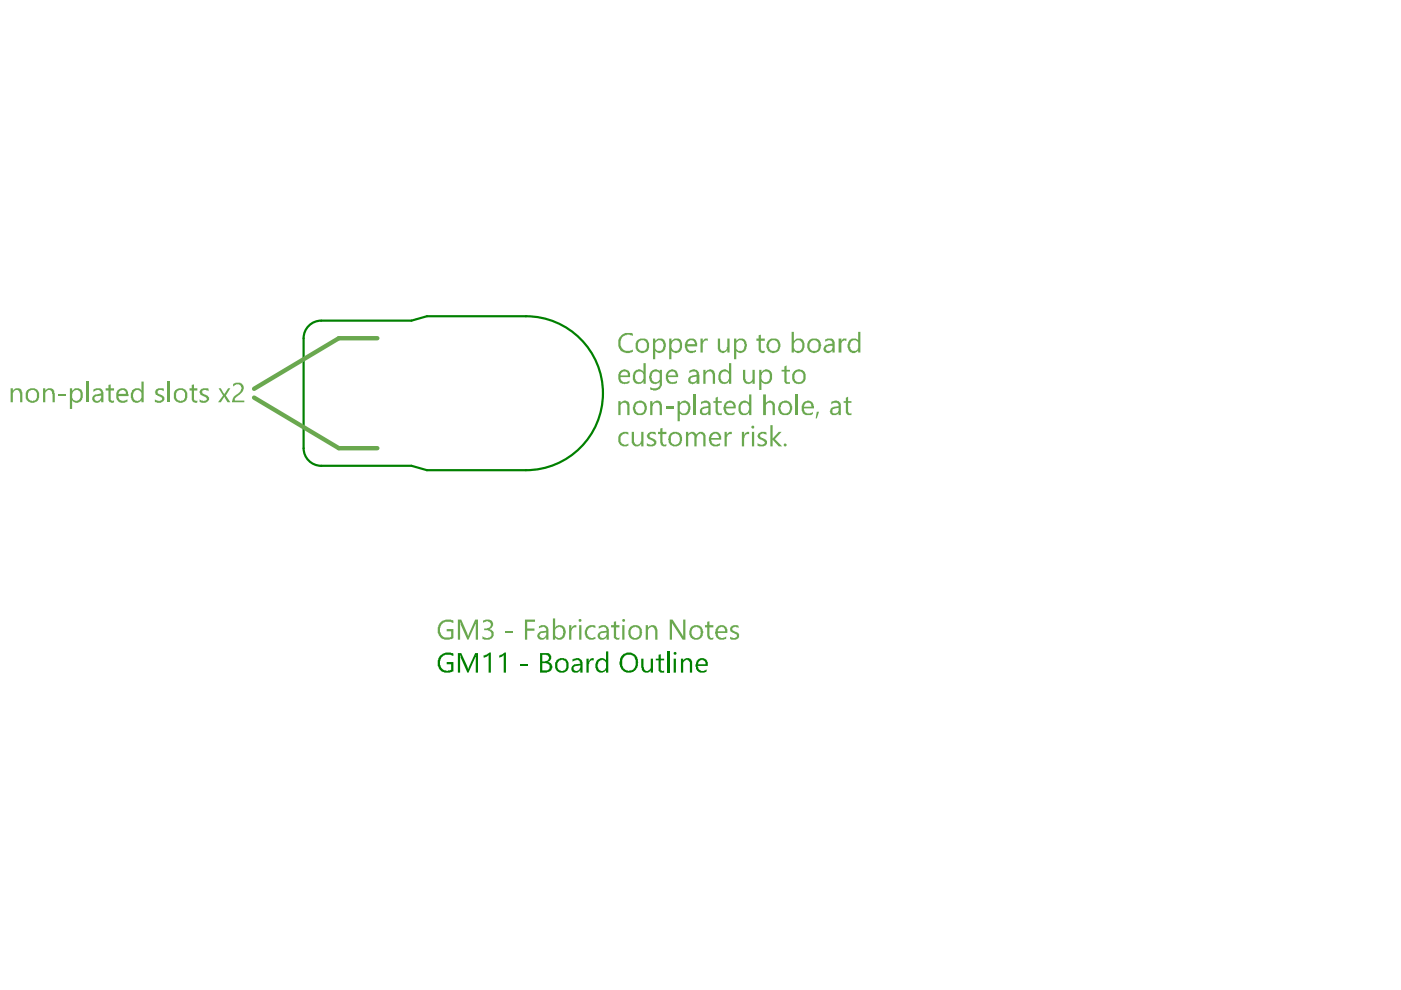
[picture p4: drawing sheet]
<svg xmlns="http://www.w3.org/2000/svg" width="297mm" height="210mm" viewBox="0 0 297 210" stroke-linecap="round" stroke-linejoin="round" font-family="sans-serif">
<path d="M64.4 71.7v23.3M111.5 67h-21l-3.3 1h-19.1M68.1 98.8h19.1l3.3 .9h21" fill="none" stroke="#008000" stroke-width=".47"/>
<g fill="#008000">
<path d="M93.2 139.2a2.4 2.4 0 0 1 2.9-.6v.5h-.1a1.76 1.76 0 0 0-2.7 .8 1.76 1.76 0 0 0 1.6 2.4v-.2l.8-.1v-1.2h-1v-.4h1.4v1.9a2.05 2.05 0 0 1-3.3-1.5v-.8z"/>
<path d="M97.1 138.5h.7l1.4 3.3h.1l1.5-3.3h.5v4.1h-.4v-3.5l.1-.2h-.1v.4h-.1l-1.5 3.3h-.2l-1.5-3.7v3.7h-.5z"/>
<path d="M102.5 138.9l.9-.2 .3-.3h.4v4.2h-.5v-3.7l-.7 .5h-.4z"/>
<path d="M105.8 138.9l.8-.2 .3-.3h.4v4.2h-.5v-3.7l-.7 .5h-.3z"/>
<path d="M110.4 140.7h1.6v.4h-1.6z"/>
<path d="M124.3 139.7h.5v.5a.59 .59 0 0 1 .6-.5v-.2h.5v.6l-.1-.1a.48 .48 0 0 0-.7 .4l-.3 .4v1.8h-.5z"/>
<path d="M136 139.7h.4l.1 2.1a.68 .68 0 0 0 .7 .5 .68 .68 0 0 0 .7-.5l.1-.1v-2h.4v2.9h-.4v-.5a1.01 1.01 0 0 1-1.2 .5 1.01 1.01 0 0 1-.7-.9l-.1-.2z"/>
<path d="M139.6 138.8l.5-.1v1h.7v.3h-.7v1.8a.45 .45 0 0 0 .6 .5l.1-.2v.5h-.1a.76 .76 0 0 1-.8-.1 .76 .76 0 0 1-.3-.7v-1.8h-.6v-.3h.6z"/>
<path d="M141.4 138.1h.5v4.5h-.5z"/>
<path d="M144.4 139.7h.4v.4a.99 .99 0 0 1 1.1-.6 .99 .99 0 0 1 .8 .9v2.2h-.4v-1.8a.66 .66 0 0 0-.3-.7 .66 .66 0 0 0-.8 0l-.4 .4v2.1h-.4z"/>
<path d="M115 138.8v1.4l.7-.1a.63 .63 0 0 0 .6-.3 .63 .63 0 0 0-.1-.7l-.4-.3zM115 140.6v1.5h.7a.77 .77 0 0 0 .8-.7 .77 .77 0 0 0-.8-.8zM114.5 138.5h1.3a.93 .93 0 0 1 1 1.3l-.2 .3-.4 .3a.64 .64 0 0 1 .7 .4l.1 .2a1.26 1.26 0 0 1-1.1 1.6h-1.4z"/>
<path d="M118.3 140.4a1.21 1.21 0 0 0 .8 1.9 1.19 1.19 0 0 0 1-.8 1.19 1.19 0 0 0-.3-1.3 .93 .93 0 0 0-1.5 .2zM117.9 140h.2a1.43 1.43 0 0 1 1.4-.5 1.43 1.43 0 0 1 1 1.1 1.53 1.53 0 0 1-1.5 2 1.46 1.46 0 0 1-1.3-.8 1.46 1.46 0 0 1 .2-1.6z"/>
<path d="M121.6 141.4a.62 .62 0 0 0 .2 .7 .62 .62 0 0 0 .8 0l.3-.2 .1-.8-1 .1zM121.4 139.8h.1a1.42 1.42 0 0 1 1.9 .2l.1 2.6h-.5v-.5a1.16 1.16 0 0 1-1.7 .2 1.01 1.01 0 0 1 .8-1.5l.9-.1-.1-.3a.48 .48 0 0 0-.7-.4l-.8 .2z"/>
<path d="M126.5 140.1a1.22 1.22 0 0 1 2-.1v-1.9h.5v4.5h-.5v-.6v.1a1.19 1.19 0 0 1-1.2 .5 1.19 1.19 0 0 1-.9-.9h-.2v-1zM126.9 140.2a1.42 1.42 0 0 0 .3 1.9 .93 .93 0 0 0 1.3-.9v-.4a.77 .77 0 0 0-.4-.8 .77 .77 0 0 0-.9 .1z"/>
<path d="M132.4 139.1a2.1 2.1 0 0 0 .4 3 1.49 1.49 0 0 0 2-1.3v-.3a1.46 1.46 0 0 0-.9-1.6l-1-.1zM131.7 139.2a2.01 2.01 0 0 1 2.5-.6 2.01 2.01 0 0 1 1 2.4 1.97 1.97 0 0 1-2.4 1.6 1.97 1.97 0 0 1-1.3-2.6z"/>
<path d="M142.8 138.6a.35 .35 0 0 1 .7 0 .35 .35 0 0 1-.7 0zM142.8 139.7h.5v2.9h-.5z"/>
<path d="M148.2 140.2l-.3 .6h1.7a.74 .74 0 0 0-.4-.8 .74 .74 0 0 0-.9 .2zM147.7 140.1l.1-.1a1.27 1.27 0 0 1 2.1 .2l.2 1h-2.2a1.03 1.03 0 0 0 .6 .9 1.03 1.03 0 0 0 1.1-.1l.2-.1v.5a1.5 1.5 0 0 1-1.6 .1 1.5 1.5 0 0 1-.7-1.4z"/>
</g>
<path d="M68.1 68a3.7 3.7 0 0 0-3.7 3.7M111.5 67.1a16.3 16.3 0 0 1 16.3 16.3 16.3 16.3 0 0 1-16.3 16.3M64.4 95a3.7 3.7 0 0 0 3.7 3.8" fill="none" stroke="#008000" stroke-width=".47"/>
<path d="M80 71.7h-8.2l-17.9 10.7M53.9 84.3l17.9 10.7h8.2" fill="none" stroke="#6aa84f" stroke-width=".93"/>
<g fill="#6aa84f">
<path d="M131.7 71.1a2.9 2.9 0 0 1 2.5-.4v.5a1.85 1.85 0 0 0-2 .1l-.2 .1a1.76 1.76 0 0 0 .8 3h.8l.6-.2v.4a2.31 2.31 0 0 1-2.7-.4 2.78 2.78 0 0 1 0-2.8z"/>
<path d="M148.5 71.8h.5v.6l.1-.1a.66 .66 0 0 1 1-.5v.5l-.3-.2a1.04 1.04 0 0 0-.8 1.1v1.5h-.5z"/>
<path d="M152.2 71.8h.5v1.8a.72 .72 0 0 0 .7 .8 .72 .72 0 0 0 .7-.8h.1v-1.8h.5v2.9h-.5v-.4l-.2 .2a1.04 1.04 0 0 1-1.7-.1z"/>
<path d="M160.8 71.1l.5-.1v.8h.9v.5h-.9v1.6a.45 .45 0 0 0 .6 .5h.3v.3a.92 .92 0 0 1-1.4-.5v-1.9h-.4v-.5h.4z"/>
<path d="M177.8 71.8h.6v.6l.3-.6h.8v.5h-.3a.71 .71 0 0 0-.8 .9v1.5h-.6z"/>
<path d="M149.1 78.4h.5v.5l.1-.1a1.04 1.04 0 0 1 1.2-.4 1.04 1.04 0 0 1 .7 1.1v1.9h-.5v-1.7a.79 .79 0 0 0-.3-.8 .79 .79 0 0 0-.9 0l-.3 .5v2h-.5z"/>
<path d="M157.5 78.4h.5v1.9a.78 .78 0 0 0 .9 .7 .78 .78 0 0 0 .6-.9v-1.7h.5v3h-.5v-.5a1.13 1.13 0 0 1-1.6 .2l-.4-.6z"/>
<path d="M166.3 77.7l.5-.2v.9h.7v.4h-.7v1.6a.43 .43 0 0 0 .1 .6 .43 .43 0 0 0 .6-.1v.5h-.3a.71 .71 0 0 1-.9-.9v-1.7h-.6v-.4h.6z"/>
<path d="M131.1 85h.5v.5a.99 .99 0 0 1 1-.6 .99 .99 0 0 1 .9 .9v2.2h-.5v-1.6a.74 .74 0 0 0-.7-1 .74 .74 0 0 0-.7 1v1.6h-.5z"/>
<path d="M137.9 85h.4v.5a1.41 1.41 0 0 1 1.8-.3l.2 .6v2.2h-.4v-1.9a.71 .71 0 0 0-.7-.7 .71 .71 0 0 0-.8 .7h-.1v1.9h-.4z"/>
<path d="M141.2 86.1h1.6v.5h-1.6z"/>
<path d="M147.1 83.6h.5v4.4h-.5z"/>
<path d="M151.7 84.3l.5-.2v.9h.8v.4h-.8v1.9h.1a.38 .38 0 0 0 .3 .4 .38 .38 0 0 0 .4-.2v.5h-.7a.59 .59 0 0 1-.6-.6v-2h-.5v-.4h.5z"/>
<path d="M161.8 83.6h.6v1.9a1.02 1.02 0 0 1 1.2-.4 1.02 1.02 0 0 1 .7 1v1.9h-.5v-1.8a.73 .73 0 0 0-.8-.8 .73 .73 0 0 0-.6 1v1.6h-.6z"/>
<path d="M168.7 83.6h.4v4.4h-.4z"/>
<path d="M173.2 87.3h.4l-.4 1.4h-.3z"/>
<path d="M179.3 84.3l.5-.2v.9h.7v.4h-.7v1.7a.51 .51 0 0 0 .2 .5 .51 .51 0 0 0 .5 .1v-.2v.5a.8 .8 0 0 1-.8 0 .8 .8 0 0 1-.4-.8v-1.8h-.4v-.4h.4z"/>
<path d="M131.3 92a2.16 2.16 0 0 1 1.9-.3v.5h-.1a1.05 1.05 0 0 0-1.3 0 1.05 1.05 0 0 0-.2 1.3 .98 .98 0 0 0 1.5 .6h.1v.3a1.41 1.41 0 0 1-1.7 0 1.41 1.41 0 0 1-.4-1.7z"/>
<path d="M133.9 91.6h.5v1.7a.79 .79 0 0 0 .3 .8 .79 .79 0 0 0 .9 .1l.4-.6v-2h.4v3h-.4v-.4l-.2 .1a1.07 1.07 0 0 1-1.2 .3 1.07 1.07 0 0 1-.7-1.1z"/>
<path d="M137.3 92h.1a1.2 1.2 0 0 1 1.6-.3v.5h-.1a.75 .75 0 0 0-1.2 .1l-.1 .1 .1 .2 .7 .4a.85 .85 0 0 1 .7 1 .85 .85 0 0 1-1 .6l-1-.1v-.6a1.01 1.01 0 0 0 1.6 0l-.3-.4a1.54 1.54 0 0 1-1.3-1.1z"/>
<path d="M140 90.9l.5-.2v.9h.8v.4h-.8v1.8h.1a.42 .42 0 0 0 .2 .4 .42 .42 0 0 0 .5 0v.3l-.2 .1a.84 .84 0 0 1-1.1-.8v-1.8h-.5v-.4h.5z"/>
<path d="M145.4 91.6h.5v.4a1.01 1.01 0 0 1 1.8 .2 1 1 0 0 1 1.2-.6 1 1 0 0 1 .7 1.1v1.9h-.5v-1.7a.64 .64 0 0 0-.3-.9 .64 .64 0 0 0-.9 .4l-.2 .3v1.9h-.5v-1.7a.69 .69 0 0 0-.6-1 .69 .69 0 0 0-.7 .8v1.9h-.5z"/>
<path d="M153.6 91.6h.5v.7l.3-.6 .8-.1v.6a.72 .72 0 0 0-.8 0 .72 .72 0 0 0-.3 .7v1.7h-.5z"/>
<path d="M157.3 91.6h.5v.7l.1-.1a.42 .42 0 0 1 .5-.5v-.1h.4v.6l-.1-.2a.48 .48 0 0 0-.7 .4l-.2 .5v1.7h-.5z"/>
<path d="M160.7 92a1.41 1.41 0 0 1 1.8-.3v.5h-.1a.79 .79 0 0 0-1.3 .2l.2 .3 .6 .3a.85 .85 0 0 1 .7 1 .85 .85 0 0 1-1 .6l-1-.1v-.6a1.01 1.01 0 0 0 1.6 0v-.2l-.5-.4a1.33 1.33 0 0 1-1.1-.9z"/>
<path d="M163.3 90.1h.5v2.9l1.3-1.4h.6l-1.4 1.5 1.5 1.5h-.7l-1.3-1.4v1.4h-.5z"/>
<path d="M93.2 132.2l.1-.1a2.51 2.51 0 0 1 2.8-.5v.5h-.1a1.76 1.76 0 0 0-2.2 .2 1.76 1.76 0 0 0-.3 2.1 1.64 1.64 0 0 0 2.2 .6v-1.2h-1v-.4h1.4v1.9a2.19 2.19 0 0 1-3.1-.6 2.74 2.74 0 0 1 .2-2.5z"/>
<path d="M97.1 131.4h.7l1.4 3.4h.1l1.5-3.4h.5v4.2h-.4v-3.5l.1-.1h-.1v.3h-.1l-1.5 3.3h-.2l-1.5-3.6v3.6h-.5z"/>
<path d="M102.4 131.6a1.65 1.65 0 0 1 2 .2v.2a1.03 1.03 0 0 1-.7 1.4 1.08 1.08 0 0 1 1 1 1.08 1.08 0 0 1-.9 1.1v.1l-1.5-.1v-.6a1.2 1.2 0 0 0 1.9-.2v-.1a1.03 1.03 0 0 0-1.2-1h-.4v-.3h.5a.83 .83 0 0 0 .9-1.2l-.5-.3a.59 .59 0 0 0-.9 .2l-.2 .1z"/>
<path d="M107.2 133.7h1.6v.4h-1.6z"/>
<path d="M111.3 131.4h2.1v.4h-1.6v1.5h1.5v.4h-1.5v1.9h-.5z"/>
<path d="M120.7 132.5h.4v.8l.2-.2a.42 .42 0 0 1 .4-.4v-.2h.5v.6v-.1a.89 .89 0 0 0-1.1 1.1v1.5h-.4z"/>
<path d="M124.2 133.1a2.04 2.04 0 0 1 1.8-.6l.2 .2v.4l-.2-.1a1.16 1.16 0 0 0-1.5 1.3l.1 .3a.95 .95 0 0 0 1.5 .4h.1v.4a1.44 1.44 0 0 1-1.7-.1 1.44 1.44 0 0 1-.4-1.7z"/>
<path d="M130.1 131.8l.5-.1v.8h.7v.5h-.7v1.7a.47 .47 0 0 0 .6 .6l.1-.1v.3a.77 .77 0 0 1-.8 0 .77 .77 0 0 1-.4-.7v-1.8h-.5v-.5h.5z"/>
<path d="M136.9 132.5h.5v.6a1.07 1.07 0 0 1 1.2-.5 1.07 1.07 0 0 1 .8 1.1v1.9h-.5v-2h-.1a.64 .64 0 0 0-.5-.6 .64 .64 0 0 0-.7 .3l-.2 .2v2.1h-.5z"/>
<path d="M142 131.4h.6l2.2 3.5v-3.5h.5v4.2h-.6l-2.2-3.4v-.2v3.6h-.5z"/>
<path d="M149.9 131.8l.5-.1v.8h.8v.5h-.8v1.8a.54 .54 0 0 0 .8 .4v.3a.89 .89 0 0 1-1.3-.7v-1.8h-.4v-.5h.4z"/>
<path d="M154.9 132.9a1.51 1.51 0 0 1 1.7-.2v.4l-.5-.1a.59 .59 0 0 0-.8 .1 .61 .61 0 0 0 .6 .7v.2a.64 .64 0 0 1 .7 .4h.1a.95 .95 0 0 1-1.2 1.2l-.7-.1v-.6a.88 .88 0 0 0 1.4 0v-.3l-.4-.3a1.03 1.03 0 0 1-1-1.2z"/>
<path d="M2.3 82.3h.4v.5a1.18 1.18 0 0 1 1.9 0l.1 2.5h-.4v-1.9h-.2a.65 .65 0 0 0-.5-.7 .65 .65 0 0 0-.8 .6h-.1v2h-.4z"/>
<path d="M9.1 82.3h.5v.5a1.07 1.07 0 0 1 1-.5 1.07 1.07 0 0 1 .9 .7l.1 2.3h-.5v-1.8h-.1a.48 .48 0 0 0-.3-.7 .72 .72 0 0 0-.8 0 .72 .72 0 0 0-.3 .7v1.8h-.5z"/>
<path d="M12.4 83.5h1.6v.4h-1.6z"/>
<path d="M18.4 80.9h.4v4.4h-.4z"/>
<path d="M23 81.6l.5-.1v.8h.7v.5h-.7v2l.3 .2 .4-.1v.4a.77 .77 0 0 1-.8 0 .77 .77 0 0 1-.4-.7v-1.8h-.6v-.5h.6z"/>
<path d="M33.1 82.6l.4-.3h1.1l.1 .1v.5h-.1a.65 .65 0 0 0-.8-.2 .65 .65 0 0 0-.4 .7l.7 .3a.77 .77 0 0 1 .8 .8 .77 .77 0 0 1-.8 .8v.1h-.8l-.5-.2v-.5l.5 .2a.94 .94 0 0 0 1.1-.3l-.1-.4-.5-.2a.88 .88 0 0 1-.8-1.2z"/>
<path d="M35.6 80.9h.4v4.4h-.4z"/>
<path d="M40.7 81.6l.4-.1v.8h.7v.5h-.7v1.7a.39 .39 0 0 0 .1 .4 .39 .39 0 0 0 .5 0h.1l-.1 .5h-.5v-.1a.61 .61 0 0 1-.5-.7v-1.8h-.5v-.5h.5z"/>
<path d="M42.4 82.7a1.65 1.65 0 0 1 1.8-.3v.5h-.1a.86 .86 0 0 0-1.3 .1l.2 .5 .9 .4a.73 .73 0 0 1 .4 .8 .73 .73 0 0 1-.7 .6v.1h-.8l-.5-.2v-.5l.5 .2a.94 .94 0 0 0 1.1-.3l-.3-.4a1.54 1.54 0 0 1-1.3-1z"/>
<path d="M46.3 82.3h.5l.7 1.1v.2l.9-1.3h.4l-.9 1.6 .9 1.4h-.6l-.7-1.2-.7 1.2h-.6l1.1-1.4z"/>
<path d="M49.4 81.4a2.28 2.28 0 0 1 1.8-.1 1.44 1.44 0 0 1-.3 2.3l-.2 .1a1.24 1.24 0 0 0-.9 1.2h2v.4h-2.6a2.51 2.51 0 0 1 1.5-2 1.26 1.26 0 0 0 .3-1.6 .98 .98 0 0 0-1.5 .2l-.1 .1z"/>
<path d="M135.4 72.5v.1a1.2 1.2 0 0 0 .6 1.8 .98 .98 0 0 0 1-.3 .98 .98 0 0 0 .1-1 1.01 1.01 0 0 0-1.5-.8zM134.9 72.4a1.71 1.71 0 0 1 2.4-.3 1.83 1.83 0 0 1-.3 2.5 1.52 1.52 0 0 1-1.8-.2 1.52 1.52 0 0 1-.3-1.8z"/>
<path d="M138.4 71.8h.5v.6a1.21 1.21 0 0 1 1.4-.6 1.21 1.21 0 0 1 .9 1.3v.1a1.62 1.62 0 0 1-1.5 1.7l-.4-.2-.4-.3v1.8h-.5zM139 72.5l-.1 1.1a.83 .83 0 0 0 .8 .8 .83 .83 0 0 0 .9-.8 .97 .97 0 0 0-.2-1.2 .97 .97 0 0 0-1.1-.1z"/>
<path d="M141.9 71.8h.5v.6v-.1a1.39 1.39 0 0 1 2-.2 2.11 2.11 0 0 1-.5 2.6l-.8 .2-.7-.5v1.8h-.5zM142.6 72.4l-.2 .6v.6a.91 .91 0 0 0 1 .8 .91 .91 0 0 0 .7-1.2 .93 .93 0 0 0-.4-.9 .93 .93 0 0 0-1.1 .1z"/>
<path d="M145.9 72.4l-.2 .6h1.6a.63 .63 0 0 0-.4-.7v-.2h-.6zM145.6 72.1a1.33 1.33 0 0 1 1.6-.2 1.33 1.33 0 0 1 .6 1.5h-2.1l.1 .6a1.26 1.26 0 0 0 1.5 .3l.3-.1v.3a1.37 1.37 0 0 1-2.3-.6 1.77 1.77 0 0 1 .3-1.8z"/>
<path d="M155.6 71.8h.5v.6a1.13 1.13 0 0 1 1.3-.6 1.13 1.13 0 0 1 .8 1 1.46 1.46 0 0 1-.6 1.8 1.02 1.02 0 0 1-1.5-.2v1.8h-.5zM156.2 72.5l-.1 1.1a.8 .8 0 0 0 .3 .7 .8 .8 0 0 0 .9 .1l.5-.5 .1-.8a1.03 1.03 0 0 0-1.2-1z"/>
<path d="M163.1 72.6v.2a1.45 1.45 0 0 0 .5 1.6h.2a1.04 1.04 0 0 0 1-.4 1.04 1.04 0 0 0 .1-1.2v-.1a.59 .59 0 0 0-.6-.6h-.1a.96 .96 0 0 0-1 .5zM162.7 72.4a1.74 1.74 0 0 1 2.4-.3l.1 .3a1.61 1.61 0 0 1 .1 1.7 1.61 1.61 0 0 1-1.6 .8 1.53 1.53 0 0 1-1.1-2.1z"/>
<path d="M168.6 72.4l-.3 .4v.8a.83 .83 0 0 0 .6 .8 .83 .83 0 0 0 1-.4 1.14 1.14 0 0 0-.6-1.9h-.4zM167.8 70.4h.5v2a1.19 1.19 0 0 1 1.4-.6 1.19 1.19 0 0 1 .9 1.2v.1a1.51 1.51 0 0 1-.9 1.6h-.2a.71 .71 0 0 1-1.1-.3h-.1v.3h-.5z"/>
<path d="M171.8 72.6v.1a1.12 1.12 0 0 0 .5 1.7 1.02 1.02 0 0 0 1.1-.3 1.02 1.02 0 0 0 .1-1.1v-.2a.99 .99 0 0 0-1.4-.5zM171.5 72.1a1.96 1.96 0 0 1 2.3 0l.2 .5a1.8 1.8 0 0 1-.6 2 1.51 1.51 0 0 1-1.8-.2 1.51 1.51 0 0 1-.3-1.8z"/>
<path d="M175.2 73.6a.6 .6 0 0 0 .2 .7 .6 .6 0 0 0 .7 0l.3-.1 .1-.9h-.8zM175 72l.1-.1a2.04 2.04 0 0 1 1.6 .1l.3 .5v2.2h-.5v-.4a.96 .96 0 0 1-1.4 .4 .96 .96 0 0 1-.1-1.5l1.5-.4a.73 .73 0 0 0-.5-.7 .73 .73 0 0 0-.8 .3l-.2 .1z"/>
<path d="M180 72.1a1.43 1.43 0 0 1 1.9 0v.2v-1.9h.5v4.3h-.5v-.4a1.13 1.13 0 0 1-1.2 .6 1.13 1.13 0 0 1-.9-1.1l-.1-.8h.1zM180.4 72.5a1.57 1.57 0 0 0 0 1.7 .89 .89 0 0 0 1 .2 .89 .89 0 0 0 .5-1v-.4a.83 .83 0 0 0-.4-.8 .83 .83 0 0 0-.9 .1z"/>
<path d="M131.7 79.1l-.1 .5h1.5a.68 .68 0 0 0-.3-.7 .68 .68 0 0 0-.8 0zM131.5 78.7h.1a1.14 1.14 0 0 1 1.5-.2l.2 .2 .3 .4v.9h-2a1.06 1.06 0 0 0 .7 1 1.06 1.06 0 0 0 1.2-.3v.4l-.5 .3a1.46 1.46 0 0 1-1.8-.6 2.56 2.56 0 0 1 .3-2.1z"/>
<path d="M134.3 79a1.38 1.38 0 0 1 1.7-.6l.4 .4v-1.8h.5v4.4h-.5v-.5l-.4 .4a1.14 1.14 0 0 1-1.5-.3 1.94 1.94 0 0 1-.2-1.9zM134.8 79.1v.1a1.2 1.2 0 0 0 .6 1.8h.2a.61 .61 0 0 0 .7-.6l.1-.8a.63 .63 0 0 0-.4-.7l-.3-.1a.84 .84 0 0 0-.9 .3z"/>
<path d="M138.3 79l-.1 .6a1.09 1.09 0 0 0 .6 1.4h.6l.5-.5v-.9a.73 .73 0 0 0-.4-.8 .73 .73 0 0 0-.8 .1zM138 78.8a1.19 1.19 0 0 1 1.9 0v-.4h.4v2.9a1.6 1.6 0 0 1-1.5 1.5l-.8-.1-.1-.6a1.78 1.78 0 0 0 1.7 0l.3-.4v-.8a1.23 1.23 0 0 1-1.9 .1 1.95 1.95 0 0 1 0-2.2z"/>
<path d="M141.8 79.1l-.2 .5h1.7v-.1a.85 .85 0 0 0-.6-.7 .85 .85 0 0 0-.9 .3zM141.4 78.9h.1a1.11 1.11 0 0 1 1.1-.6 1.11 1.11 0 0 1 .9 .7l.3 .4v.6h-2.2a1.01 1.01 0 0 0 .5 .9 1.01 1.01 0 0 0 1.1 0l.3-.2v.4l-.3 .3a2.16 2.16 0 0 1-1.7-.4 2.02 2.02 0 0 1-.1-2.1z"/>
<path d="M146.5 80.1a.59 .59 0 0 0 .1 .8 .59 .59 0 0 0 .9-.1l.2-.1v-.9zM146.1 78.7a1.24 1.24 0 0 1 2.1 .3l.1 2.4h-.6v-.5a1.1 1.1 0 0 1-1.6 .4 .98 .98 0 0 1-.2-1.1 .98 .98 0 0 1 .8-.6l1-.1v-.1a.69 .69 0 0 0-.4-.7 .69 .69 0 0 0-.8 .2l-.4 .2z"/>
<path d="M152.7 78.7h.1a1.17 1.17 0 0 1 1.8 .1v-1.8h.4v4.4h-.4v-.5l-.5 .4a1.19 1.19 0 0 1-1.8-1.1v-.7zM152.9 79.1v.1a1.2 1.2 0 0 0 .6 1.8h.2a.61 .61 0 0 0 .7-.6l.2-.8a.9 .9 0 0 0-.7-.8 .9 .9 0 0 0-1 .3z"/>
<path d="M161 78.4h.4v.5h.2a1.18 1.18 0 0 1 1.4-.5 1.18 1.18 0 0 1 .7 1.4 1.41 1.41 0 0 1-1.3 1.7l-.5-.1-.5-.5v1.8h-.4zM161.6 79.1l-.2 1.1a.89 .89 0 0 0 1 .8 .89 .89 0 0 0 .8-.9 .91 .91 0 0 0-.3-1.2 .91 .91 0 0 0-1.2 .2z"/>
<path d="M168.6 79.1v.1a1.3 1.3 0 0 0 .3 1.7 1.02 1.02 0 0 0 1.1-.1 1.02 1.02 0 0 0 .3-1.1 .99 .99 0 0 0-.6-.9 .99 .99 0 0 0-1.1 .3zM168.2 78.9a1.5 1.5 0 0 1 2-.3 1.5 1.5 0 0 1 .5 1.9l-.3 .5a1.45 1.45 0 0 1-1.6 .3 1.45 1.45 0 0 1-.8-1.3v-.6z"/>
<path d="M134.9 85.6v.2a1.26 1.26 0 0 0 .5 1.9 1.11 1.11 0 0 0 1.1-.5 1.11 1.11 0 0 0 0-1.2 1.05 1.05 0 0 0-1.6-.4zM134.5 85.4l.2-.1a1.58 1.58 0 0 1 2.2 .2 1.64 1.64 0 0 1-.6 2.4 1.46 1.46 0 0 1-2.1-1.4z"/>
<path d="M143.7 85h.4v.5a1.16 1.16 0 0 1 1.2-.6 1.16 1.16 0 0 1 1 .9 1.7 1.7 0 0 1-.9 2.2h-.6a.64 .64 0 0 1-.7-.5v1.8h-.4zM144.3 85.8l-.2 1a.83 .83 0 0 0 .9 .9 .83 .83 0 0 0 .8-.9 .99 .99 0 0 0-.6-1.4h-.6z"/>
<path d="M148.9 86.8v.1a.57 .57 0 0 0 .2 .7 .57 .57 0 0 0 .7-.1l.4-.3v-.7zM148.6 85.2h.2a1.19 1.19 0 0 1 1.7 .3h.2v2.5h-.5v-.5a1.07 1.07 0 0 1-1.8 0v-.1a1.03 1.03 0 0 1 .9-1.2l.9-.1a.7 .7 0 0 0-.4-.7 .7 .7 0 0 0-.8 .1l-.4 .3z"/>
<path d="M154.1 85.6l-.2 .6h1.6a.83 .83 0 0 0-.4-.7 .83 .83 0 0 0-.9 0zM153.6 85.5a1.64 1.64 0 0 1 1.9-.3l.4 .3 .1 1.1h-2.1a1.09 1.09 0 0 0 .6 1 1.09 1.09 0 0 0 1.1-.2l.2-.1v.5a1.39 1.39 0 0 1-2.3-.7l-.1-.9h.1z"/>
<path d="M156.9 85.3a1.3 1.3 0 0 1 1.9 .1v-1.8h.5v4.4h-.5v-.5l-.1 .2a1.31 1.31 0 0 1-1.6 .1 1.31 1.31 0 0 1-.5-1.6zM157.2 85.8v.1a1.2 1.2 0 0 0 .6 1.8 1.01 1.01 0 0 0 1-1v-.5a.96 .96 0 0 0-1.4-.7z"/>
<path d="M165.7 85.6v.2a1.26 1.26 0 0 0 .5 1.9 1.11 1.11 0 0 0 1.1-.5 1.11 1.11 0 0 0 .1-1.2 1.05 1.05 0 0 0-1.7-.4zM165.2 85.5a1.55 1.55 0 0 1 2.6 .3 1.56 1.56 0 0 1-.3 1.8 1.56 1.56 0 0 1-1.9 .2 1.57 1.57 0 0 1-.4-2.2z"/>
<path d="M170.6 85.8l-.2 .4h1.7l-.1-.1a.69 .69 0 0 0-.5-.7 .69 .69 0 0 0-.8 .4zM170.2 85.5a1.34 1.34 0 0 1 2.1-.1l.3 1.2h-2.2a1.06 1.06 0 0 0 1.4 1.1l.5-.4v.5a2.08 2.08 0 0 1-2.1-.1 2.49 2.49 0 0 1 0-2.2z"/>
<path d="M176.5 86.8v.1a.57 .57 0 0 0 .2 .7 .57 .57 0 0 0 .7-.1l.4-.3v-.7zM176.3 85.2h.1a1.26 1.26 0 0 1 1.9 .4v2.4h-.5v-.5v.2a1.26 1.26 0 0 1-1.5 .2l-.4-.6 .1-.5h.1a.45 .45 0 0 1 .6-.4v-.2l1.1-.1a.7 .7 0 0 0-.4-.7 .7 .7 0 0 0-.8 .1l-.3 .3z"/>
<path d="M142.4 92.3v.1a1.77 1.77 0 0 0 .2 1.8h.1a1.02 1.02 0 0 0 1.1-.2 1.02 1.02 0 0 0 .3-1 .93 .93 0 0 0-.4-1 .93 .93 0 0 0-1.1 .2zM142 92a1.52 1.52 0 0 1 2.1-.1 1.52 1.52 0 0 1 .3 2 1.41 1.41 0 0 1-2.2 .5 1.88 1.88 0 0 1-.3-2z"/>
<path d="M150.9 92.4l-.1 .5h1.6v-.2a.8 .8 0 0 0-.5-.7 .8 .8 0 0 0-.9 .3zM150.5 92.2l.2-.2a1.25 1.25 0 0 1 1.5-.4 1.25 1.25 0 0 1 .7 1.4v.2h-2.1v.1a1.03 1.03 0 0 0 1.2 1l.7-.4v.5a1.56 1.56 0 0 1-1.9-.1 1.56 1.56 0 0 1-.4-1.9z"/>
<path d="M159.3 90.6a.32 .32 0 0 1 .6 0 .32 .32 0 0 1-.6 0zM159.4 91.6h.5v3h-.5z"/>
<path d="M114.4 134.6a.65 .65 0 0 0 .6 .7 .65 .65 0 0 0 .7-.6h.1v-.6l-1.1 .1zM114.3 132.8a1.3 1.3 0 0 1 1.9 .3l.1 .2v2.3h-.5v-.4a1.07 1.07 0 0 1-1.8 0 1.01 1.01 0 0 1 .6-1.4l1.2-.1v-.1a.71 .71 0 0 0-1.1-.6l-.4 .3z"/>
<path d="M117.8 133.3l-.1 1a.86 .86 0 0 0 .5 .9 .86 .86 0 0 0 .9-.2l.3-.3v-.5a.86 .86 0 0 0-.3-1.1 .86 .86 0 0 0-1 0zM117.2 131.1h.5v2v-.1a1.17 1.17 0 0 1 1.2-.5 1.17 1.17 0 0 1 .9 1v.1a1.48 1.48 0 0 1-1.4 2h-.2l-.5-.4v.4h-.5z"/>
<path d="M122.6 131.6a.35 .35 0 0 1 .7 0 .35 .35 0 0 1-.7 0zM122.8 132.5h.5v3.1h-.5z"/>
<path d="M127.3 134.3a.5 .5 0 0 0 .2 .9 .72 .72 0 0 0 .8-.1 .72 .72 0 0 0 .3-.7v-.3zM126.9 132.8a1.78 1.78 0 0 1 1.8 0l.4 .6v2.2h-.5v-.4h-.1a.91 .91 0 0 1-1.3 .4 .91 .91 0 0 1-.3-1.4l.5-.4 1.2-.1a.76 .76 0 0 0-.4-.7 .76 .76 0 0 0-.9 .1l-.4 .2z"/>
<path d="M131.9 131.6a.35 .35 0 0 1 .7 0 .35 .35 0 0 1-.7 0zM131.9 132.5h.5v3.1h-.5z"/>
<path d="M133.8 133.4a1.3 1.3 0 0 0 .7 1.9 1.12 1.12 0 0 0 1.1-1.6 .84 .84 0 0 0-.7-.7v-.1h-.4zM133.6 132.9a1.59 1.59 0 0 1 2.4 .4l.1 .1a1.74 1.74 0 0 1-.9 2.1 1.52 1.52 0 0 1-1.7-.4 1.52 1.52 0 0 1-.2-1.7z"/>
<path d="M146.7 133.4a1.27 1.27 0 0 0 .5 1.8 .93 .93 0 0 0 1.3-1l.1-.1-.1-.4a.84 .84 0 0 0-.7-.7v-.1h-.3zM146.5 132.9a1.71 1.71 0 0 1 2.4 .2 1.83 1.83 0 0 1-.3 2.2 1.54 1.54 0 0 1-1.9 0 1.54 1.54 0 0 1-.4-1.9z"/>
<path d="M152.3 133.3l-.1 .5h1.5a.77 .77 0 0 0-.3-.8 .77 .77 0 0 0-1 .1zM152 133a1.27 1.27 0 0 1 2.1 .3l.1 .9h-2.1h.1a1.03 1.03 0 0 0 1.2 1.1l.6-.4v.5a1.5 1.5 0 0 1-1.6 .1 1.5 1.5 0 0 1-.8-1.4l.1-.7z"/>
<path d="M6 83v.2a1.2 1.2 0 0 0 .6 1.7l.3 .1a1.12 1.12 0 0 0 .9-1.5v-.1a.99 .99 0 0 0-1.4-.6zM5.6 82.9a1.57 1.57 0 0 1 2.5 .1 1.57 1.57 0 0 1-1 2.4h-.1a1.51 1.51 0 0 1-1.4-2.2z"/>
<path d="M14.8 82.3h.5v.6a1.24 1.24 0 0 1 1.5-.5 1.24 1.24 0 0 1 .7 1.5 1.27 1.27 0 0 1-.9 1.4v.1h-.6l-.7-.5v1.8h-.5zM15.4 83.2l-.1 .9a.63 .63 0 0 0 .5 .7 .73 .73 0 0 0 1.2-.5 1.04 1.04 0 0 0 0-1.1 1.04 1.04 0 0 0-1-.5z"/>
<path d="M20 84.2a.68 .68 0 0 0 .5 .8 .68 .68 0 0 0 .8-.4l.2-.7-1.1 .1zM19.8 82.6a2.04 2.04 0 0 1 1.7-.2l.4 .8v2.1h-.4v-.5a1.06 1.06 0 0 1-1.5 .5h-.1a.92 .92 0 0 1-.3-1.1 .92 .92 0 0 1 .9-.6l1-.2v-.1a.73 .73 0 0 0-.6-.6 .73 .73 0 0 0-.7 .2l-.4 .1z"/>
<path d="M25.2 83l-.1 .5h1.6v-.1a.69 .69 0 0 0-.5-.7 .69 .69 0 0 0-.8 .3zM24.9 82.8a1.23 1.23 0 0 1 1.4-.5 1.23 1.23 0 0 1 .8 1.2l.2 .5h-2.2a1.01 1.01 0 0 0 1.1 1v-.1l.8-.2v.5a1.88 1.88 0 0 1-2-.2 2.2 2.2 0 0 1-.1-2.2z"/>
<path d="M28 82.8a1.47 1.47 0 0 1 1.9-.2l.1 .2v-1.9h.5v4.4h-.5v-.5a1.26 1.26 0 0 1-1.6 .4 1.26 1.26 0 0 1-.7-1.5zM28.3 83.2a1.3 1.3 0 0 0 .7 1.8l.8-.2v-.2l.2-.3v-.8a.86 .86 0 0 0-.6-.8 .86 .86 0 0 0-1 .3z"/>
<path d="M37.5 83v.2a1.2 1.2 0 0 0 .5 1.7l.3 .1a1.12 1.12 0 0 0 .9-1.5v-.1a.99 .99 0 0 0-1.4-.6zM37 82.9a1.57 1.57 0 0 1 2.6 .1 1.57 1.57 0 0 1-1.1 2.4h-.1a1.51 1.51 0 0 1-1.4-2.2z"/>
<circle cx="166.5" cy="94.3" r=".3"/>
</g>
</svg>
